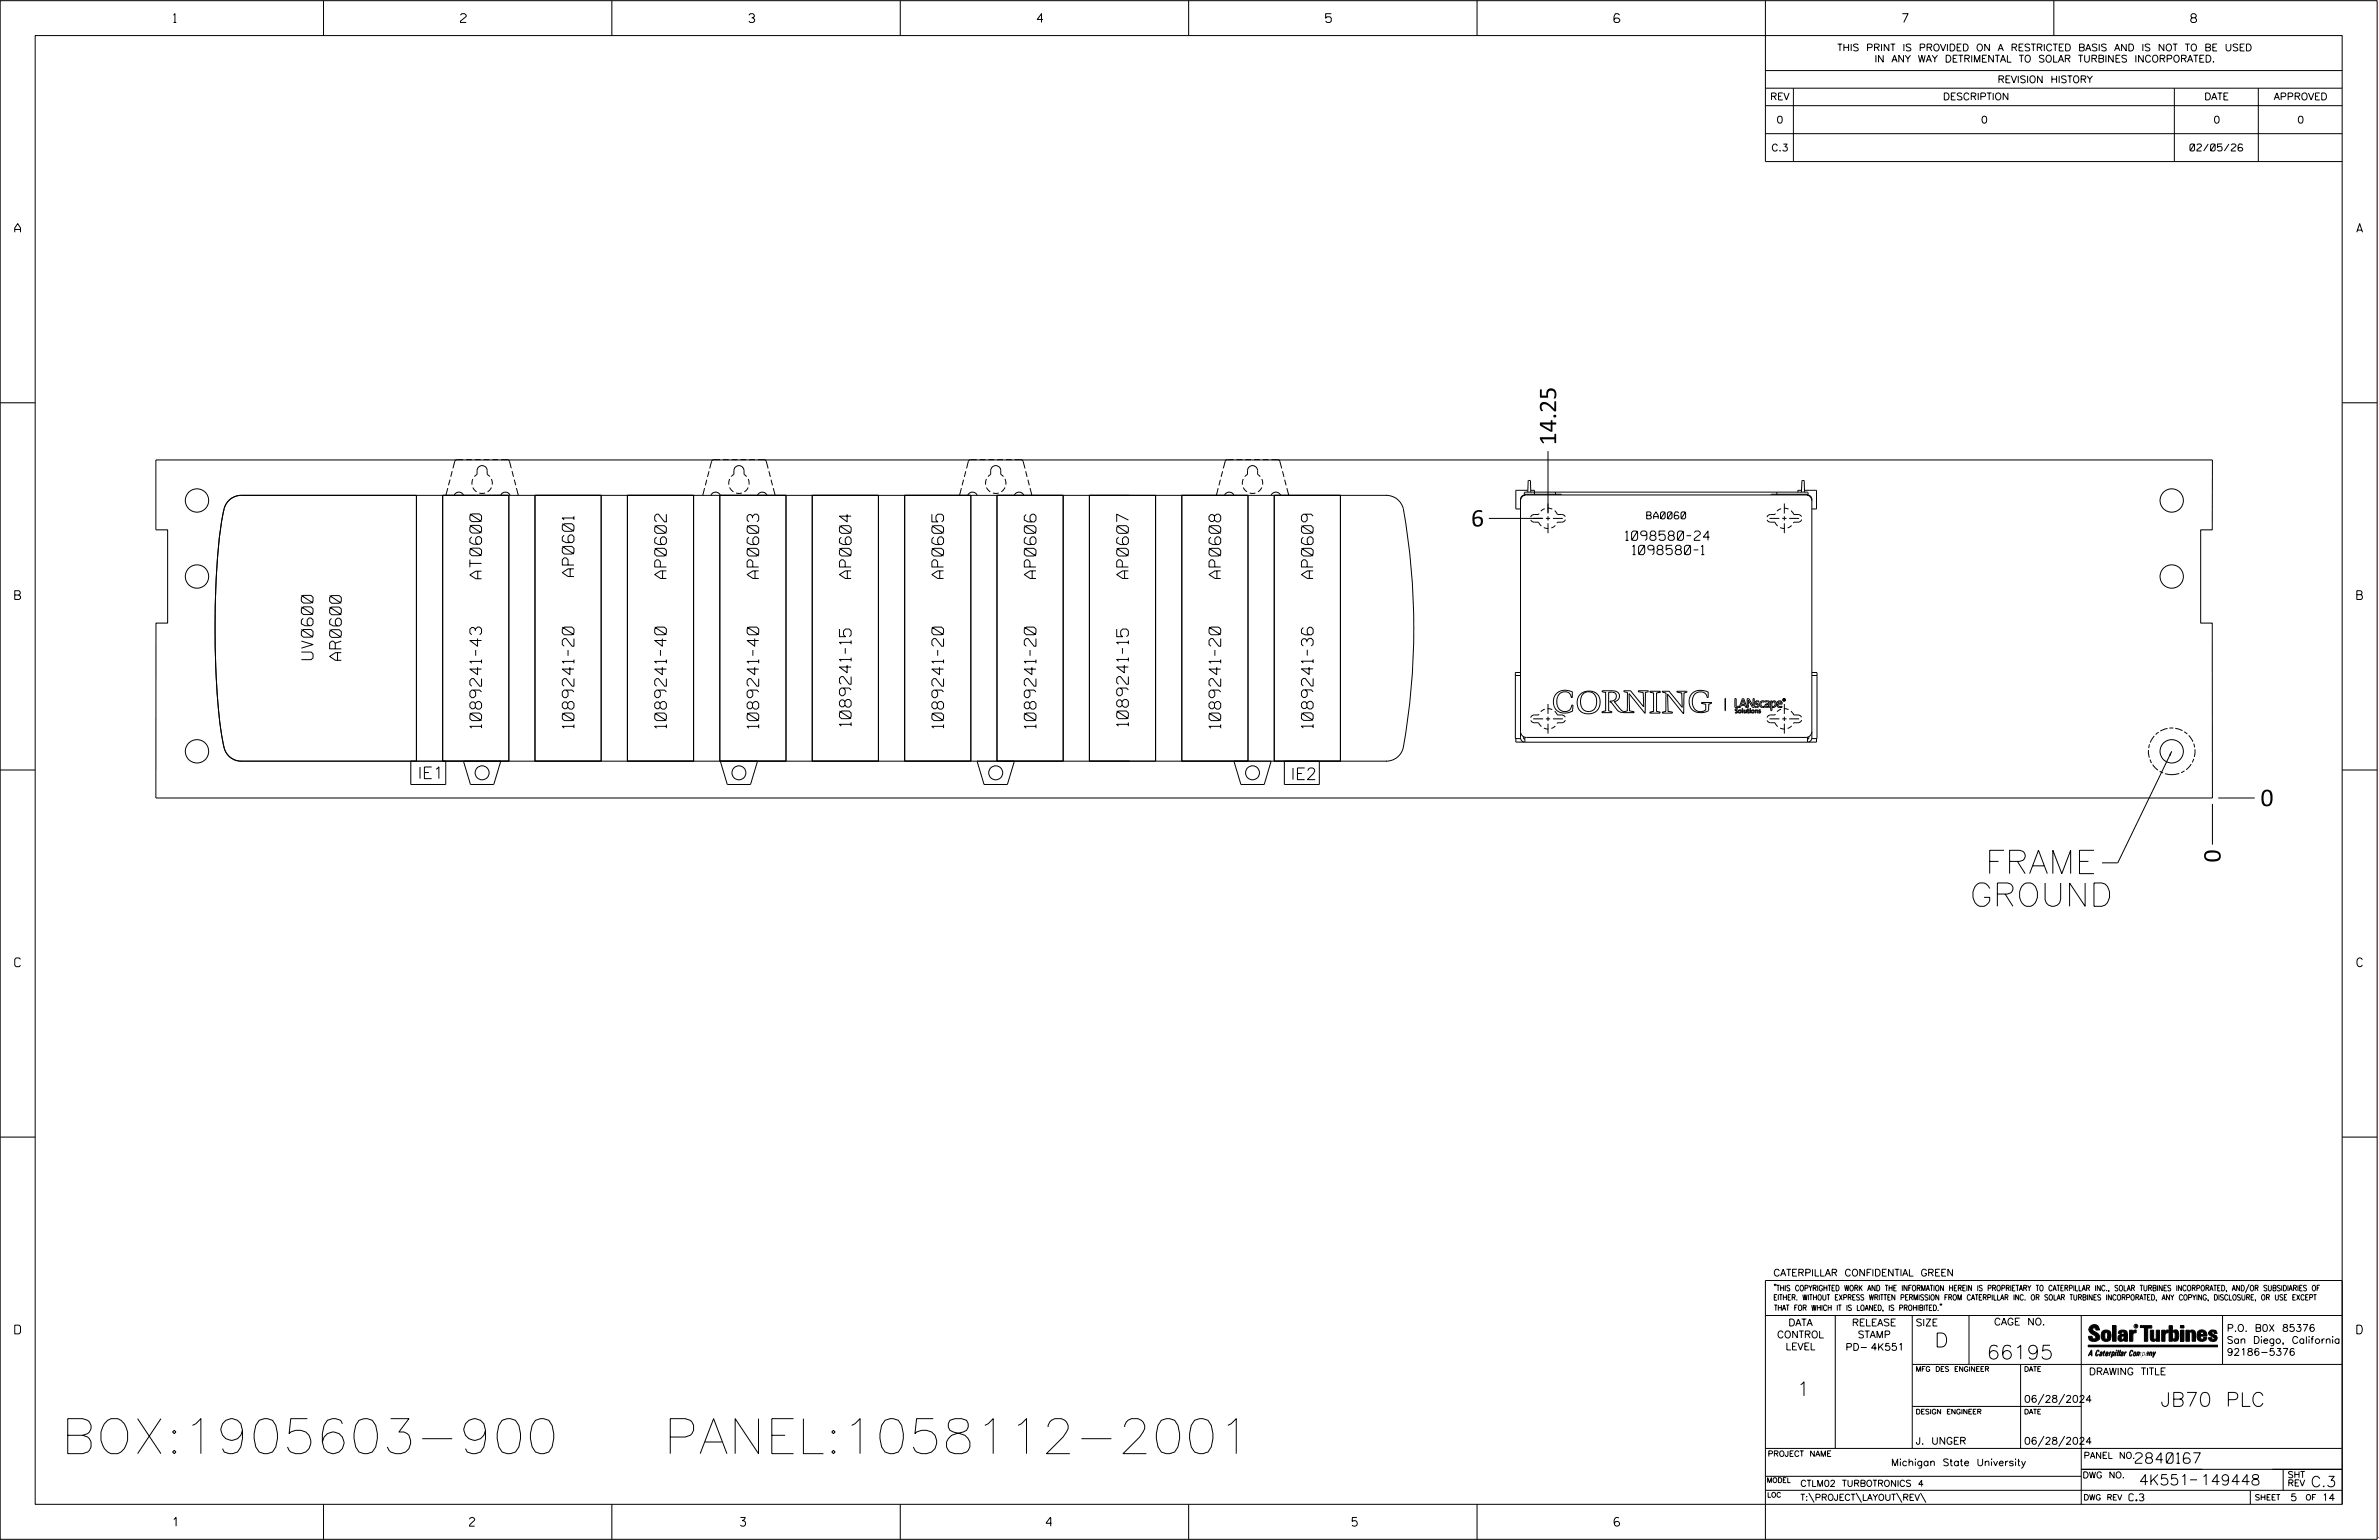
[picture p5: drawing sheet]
<svg xmlns="http://www.w3.org/2000/svg" width="864mm" height="559mm" viewBox="0 0 864 559" stroke-linecap="round" stroke-linejoin="round" font-family="sans-serif">
<defs><g id="words">
<g font-size="12.7">
<text x="22.2" y="527.5">BOX:1905603-900</text>
<text x="228" y="527.5">PANEL:1058112-2001</text>
</g>
<g font-size="8.5">
<text x="720.6" y="317">FRAME</text>
<text x="715" y="328.8">GROUND</text>
</g>
<g font-size="5.9">
<text x="564.9" y="161.6" transform="rotate(-90 564.9 161.6)">14.25</text>
<text x="820.6" y="292.5">0</text>
<text x="806.1" y="313" transform="rotate(-90 806.1 313)">0</text>
</g>
<g font-size="5.1">
<text x="702.3" y="488.8">D</text>
<text x="721.2" y="493.2">66195</text>
<text x="652.2" y="506.5">1</text>
<text x="784.3" y="510.3">JB70 PLC</text>
</g>
<g font-size="4.2">
<text x="208.3" y="209.2" transform="rotate(-90 208.3 209.2)">AP0601</text>
<text x="241.9" y="209.9" transform="rotate(-90 241.9 209.9)">AP0602</text>
<text x="275.4" y="209.9" transform="rotate(-90 275.4 209.9)">AP0603</text>
<text x="309" y="209.9" transform="rotate(-90 309 209.9)">AP0604</text>
<text x="342.5" y="209.9" transform="rotate(-90 342.5 209.9)">AP0605</text>
<text x="376.1" y="209.9" transform="rotate(-90 376.1 209.9)">AP0606</text>
<text x="409.6" y="209.9" transform="rotate(-90 409.6 209.9)">AP0607</text>
<text x="443.1" y="209.9" transform="rotate(-90 443.1 209.9)">AP0608</text>
<text x="476.7" y="209.9" transform="rotate(-90 476.7 209.9)">AP0609</text>
<text x="174.8" y="210" transform="rotate(-90 174.8 210)">AT0600</text>
<text x="113.6" y="239.4" transform="rotate(-90 113.6 239.4)">UV0600</text>
<text x="123.9" y="239.6" transform="rotate(-90 123.9 239.6)">AR0600</text>
<text x="309" y="263.5" transform="rotate(-90 309 263.5)">1089241-15</text>
<text x="409.6" y="263.5" transform="rotate(-90 409.6 263.5)">1089241-15</text>
<text x="174.8" y="264.2" transform="rotate(-90 174.8 264.2)">1089241-43</text>
<text x="208.3" y="264.2" transform="rotate(-90 208.3 264.2)">1089241-20</text>
<text x="241.9" y="264.2" transform="rotate(-90 241.9 264.2)">1089241-40</text>
<text x="275.4" y="264.2" transform="rotate(-90 275.4 264.2)">1089241-40</text>
<text x="342.5" y="264.2" transform="rotate(-90 342.5 264.2)">1089241-20</text>
<text x="376.1" y="264.2" transform="rotate(-90 376.1 264.2)">1089241-20</text>
<text x="443.1" y="264.2" transform="rotate(-90 443.1 264.2)">1089241-20</text>
<text x="476.7" y="264.1" transform="rotate(-90 476.7 264.1)">1089241-36</text>
<text x="151.7" y="282.5">IE1</text>
<text x="468.6" y="282.9">IE2</text>
</g>
<g font-size="3.8">
<text x="775.1" y="531">2840167</text>
<text x="776.5" y="538.9">4K551</text>
<text x="798.8" y="538.9">149448</text>
<text x="838.8" y="539.5">C.3</text>
</g>
<g font-size="3.4">
<text x="590.1" y="196.1">1098580-24</text>
<text x="592.7" y="201.3">1098580-1</text>
</g>
<g font-size="3.2">
<text x="63" y="8.2">1</text>
<text x="167.2" y="8.2">2</text>
<text x="271.8" y="8.2">3</text>
<text x="376.5" y="8.2">4</text>
<text x="481.2" y="8.2">5</text>
<text x="690.6" y="8.2">7</text>
<text x="795.3" y="8.2">8</text>
<text x="5.4" y="84.3">A</text>
<text x="855.5" y="84.3">A</text>
<text x="5.4" y="217.5">B</text>
<text x="855.6" y="217.5">B</text>
<text x="5.4" y="350.8">C</text>
<text x="855.6" y="350.8">C</text>
<text x="5.4" y="484">D</text>
<text x="855.6" y="484">D</text>
<text x="62.8" y="553.8">1</text>
<text x="170.4" y="553.8">2</text>
<text x="268.8" y="553.8">3</text>
<text x="379.8" y="553.8">4</text>
<text x="490.8" y="553.8">5</text>
<text x="585.9" y="553.8">6</text>
</g>
<g font-size="2.5">
<text x="666.9" y="18.5">THIS PRINT IS PROVIDED ON A RESTRICTED BASIS AND IS NOT TO BE USED</text>
<text x="680.5" y="22.6">IN ANY WAY DETRIMENTAL TO SOLAR TURBINES INCORPORATED.</text>
<text x="725.1" y="30">REVISION HISTORY</text>
<text x="642.6" y="36.3">REV</text>
<text x="705.3" y="36.3">DESCRIPTION</text>
<text x="800.2" y="36.3">DATE</text>
<text x="825.4" y="36.3">APPROVED</text>
<text x="644.9" y="44.7">0</text>
<text x="719.1" y="44.7">0</text>
<text x="803.5" y="44.7">0</text>
<text x="834" y="44.7">0</text>
<text x="643" y="54.8">C.3</text>
<text x="795" y="54.8">02/05/26</text>
<text x="597.8" y="188.3">BA0060</text>
<text x="643.8" y="463">CATERPILLAR CONFIDENTIAL GREEN</text>
<text x="645.1" y="485.5">CONTROL</text>
<text x="649.2" y="481.1">DATA</text>
<text x="672.3" y="481.1">RELEASE</text>
<text x="674.4" y="485.5">STAMP</text>
<text x="695.4" y="481.1">SIZE</text>
<text x="723.8" y="480.8">CAGE NO.</text>
<text x="808.4" y="483.1">P.O. B0X 85376</text>
<text x="648.2" y="489.8">LEVEL</text>
<text x="669.9" y="490">PD- 4K551</text>
<text x="808.4" y="487.5">San Diego, California</text>
<text x="808.4" y="491.8">92186-5376</text>
<text x="758.3" y="498.9">DRAWING TITLE</text>
<text x="734.8" y="508.9">06/28/2024</text>
<text x="695.4" y="524.1">J. UNGER</text>
<text x="734.8" y="524.1">06/28/2024</text>
<text x="686.5" y="531.9">Michigan State University</text>
<text x="772.8" y="544.6">C.3</text>
<text x="831.4" y="544.6">5</text>
<text x="842.9" y="544.6">14</text>
</g>
<g font-size="2.3">
<text x="756.4" y="529.2">PANEL NO.</text>
<text x="653.5" y="539.4">CTLM02 TURBOTRONICS 4</text>
<text x="756" y="536.3">DWG NO.</text>
<text x="830.4" y="539.3">REV</text>
<text x="830.4" y="536.2">SHT</text>
<text x="653.5" y="544.5">T:\PROJECT\LAYOUT\REV\</text>
</g>
<g font-size="2">
<text x="643.8" y="468.4">&quot;THIS COPYRIGHTED WORK AND THE INFORMATION HEREIN IS PROPRIETARY TO CATERPILLAR INC., SOLAR TURBINES INCORPORATED, AND/OR SUBSIDIARIES OF</text>
<text x="643.8" y="471.8">EITHER. WITHOUT EXPRESS WRITTEN PERMISSION FROM CATERPILLAR INC. OR SOLAR TURBINES INCORPORATED, ANY COPYING, DISCLOSURE, OR USE EXCEPT</text>
<text x="644" y="475.6">THAT FOR WHICH IT IS LOANED, IS PROHIBITED.&quot;</text>
<text x="641.7" y="528.5">PROJECT NAME</text>
<text x="756.3" y="544.3">DWG REV</text>
<text x="818.5" y="544.3">SHEET</text>
<text x="836.9" y="544.3">OF</text>
</g>
<g font-size="1.8">
<text x="695.4" y="497.6">MFG DES ENGINEER</text>
<text x="734.8" y="497.6">DATE</text>
<text x="695.4" y="513.1">DESIGN ENGINEER</text>
<text x="734.8" y="513.1">DATE</text>
<text x="641.3" y="538">MODEL</text>
<text x="641.5" y="543.3">LOC</text>
</g>
<text font-size=".9" x="775.1" y="481.7">R</text>
</g></defs>
<g fill="none" stroke="#000" stroke-width=".36">
<path d="M.1 .2h862.8v558.4h-862.8zM12.8 12.9h837.4v533h-837.4zM117.4 .2v12.7M222.1 .2v12.7M326.8 .2v12.7M431.5 .2v12.7M536.2 .2v12.7M587.9 5.5l-.5-.5h-1l-.5 1v1.7l.5 .4h1l.6-.4v-.6l-.6-.5h-1l-.5 .5M640.9 .2v58.4h209.3M745.6 .2v12.7M640.9 25.6h209.3M640.9 32h209.3"/>
<path d="M640.9 38.3h209.3M651 32v26.6M789.3 32v26.6M819.8 32v26.6M640.9 48.5h209.3M.1 146.2h12.7M850.2 146.2h12.7M56.6 166.9h746.5v25.4h-4.2v33.8h4.2v63.5h-746.5v-63.5h4.3v-33.8h-4.3zM151.2 179.7v96.5M160.7 179.7h24v96.5h-24zM160.7 179.7v96.5M162.6 177.1l-.7 2.5"/>
<path d="M163.4 174l-.6 2.1M164.1 171l-.5 2M164.9 179.6a1.86 1.86 0 0 1 1.7-1 1.86 1.86 0 0 1 1.6 1M168.1 166.8l-2.7 .2-1 2.9M169.2 166.8h2.1M171.7 176.9l1.3 1.6M171.7 173.8l-.4 2.1M172.4 166.8h2.1M174 178.9h2.1M175.5 166.8h2.2M177.8 172.9l-1-.7v-1.4a1.83 1.83 0 0 0-1.8-1.9 1.83 1.83 0 0 0-1.8 1.9v1.4l-1 .7M178.4 176.9l-1.4 1.6"/>
<path d="M178.4 173.8l.3 2.1M178.7 166.8h2.1M181.8 179.6a1.86 1.86 0 0 1 1.7-1 1.86 1.86 0 0 1 1.6 1M181.9 166.8l2.8 .2 .9 2.9M184.7 179.7v96.5M185.9 171l.5 2M186.7 174l.5 2.1M187.5 177.1l.6 2.5M194.2 179.7h24v96.5h-24zM194.2 179.7v96.5M218.2 179.7v96.5M227.8 179.7v96.5"/>
<path d="M227.8 179.7h24v96.5h-24zM251.8 179.7v96.5M255.8 177.1l-.7 2.6M256.6 174.1l-.6 2M257.4 171l-.6 2M258.1 179.6a1.86 1.86 0 0 1 1.7-1 1.86 1.86 0 0 1 1.6 1M261.3 179.7h24v96.5h-24zM261.3 179.7v96.5M261.4 166.8l-2.8 .2-1 3M262.4 166.8h2.1M264.9 176.9l1.3 1.6M264.9 173.8l-.3 2.1"/>
<path d="M265.6 166.8h2.1M267.2 178.9h2.1M268.8 166.8h2.1M271 172.9l-.9-.7v-1.4a1.83 1.83 0 0 0-1.8-1.9 1.83 1.83 0 0 0-1.9 1.9v1.4l-.9 .7M271.6 176.9l-1.4 1.6M271.6 173.8l.3 2.1M272 166.8h2M275 179.7a1.89 1.89 0 0 1 1.7-1.1 1.89 1.89 0 0 1 1.7 1.1M275.1 166.8l2.8 .2 .9 3M279.1 171l.5 2M279.9 174.1l.5 2M280.7 177.1l.7 2.6"/>
<path d="M285.3 179.7v96.5M294.9 179.7v96.5M294.9 179.7h24v96.5h-24zM318.9 179.7v96.5M328.4 179.7h24v96.5h-24zM328.4 179.7v96.5M349 177.1l-.7 2.6M349.8 174.1l-.6 2M350.6 171l-.5 2M351.3 179.6a1.86 1.86 0 0 1 1.7-1 1.86 1.86 0 0 1 1.7 1M352.4 179.7v96.5M354.6 166.8l-2.8 .2-.9 3"/>
<path d="M355.6 166.8h2.2M358.1 176.9l1.3 1.6M358.1 173.8l-.3 2.1M358.8 166.8h2.1M360.4 178.9h2.1M361.9 179.7h24v96.5h-24zM361.9 179.7v96.5M362 166.8h2.1M364.2 172.9l-.9-.7v-1.4a1.83 1.83 0 0 0-1.8-1.9 1.83 1.83 0 0 0-1.9 1.9v1.4l-.9 .7M364.8 173.8l.3 2.1M364.8 176.9l-1.3 1.6M365.2 166.8h2.1"/>
<path d="M368.2 179.7a1.86 1.86 0 0 1 1.7-1.1 1.86 1.86 0 0 1 1.7 1.1M368.3 166.8l2.8 .2 1 3M372.3 171l.6 2M373.1 174.1l.6 2M373.9 177.1l.7 2.6M385.9 179.7v96.5M395.5 179.7h24v96.5h-24zM395.5 179.7v96.5M419.5 179.7v96.5M429 179.7h24v96.5h-24zM429 179.7v96.5M442.2 177.1l-.6 2.6"/>
<path d="M443 174.1l-.5 2M443.8 171l-.5 2M444.5 179.6a1.86 1.86 0 0 1 1.7-1 1.86 1.86 0 0 1 1.7 1M447.8 166.8l-2.8 .2-.9 3M448.9 166.8h2.1M451.3 176.9l1.4 1.6M451.3 173.8l-.3 2.1M452 166.8h2.2M453 179.7v96.5M453.6 178.9h2.1M455.2 166.8h2.1M457.5 172.9l-1-.7v-1.4a1.83 1.83 0 0 0-1.8-1.9 1.83 1.83 0 0 0-1.8 1.9v1.4l-1 .7"/>
<path d="M458 173.8l.3 2.1M458 176.9l-1.3 1.6M458.4 166.8h2.1M461.4 179.7a1.89 1.89 0 0 1 1.7-1.1 1.89 1.89 0 0 1 1.8 1.1M461.5 166.8l2.8 .2 1 3M462.6 179.7v96.5M462.6 179.7h24v96.5h-24zM465.6 171l.5 2M466.3 174.1l.6 2M467.1 177.1l.7 2.6M486.6 179.7v96.5M503.2 179.7a6.4 6.4 0 0 1 6.2 4.8 246.1 246.1 0 0 1-.2 87.5 6.4 6.4 0 0 1-6 4.2"/>
<path d="M503.5 179.7h-416a6.8 6.8 0 0 0-6.5 6.7 277.7 277.7 0 0 0-2.8 50.6l.4 11 .9 11a72.8 72.8 0 0 0 2.3 13.5 6.4 6.4 0 0 0 5.7 3.7h416M553.3 179.4l.3-.8h102.5l.3 .8-.3 .2M553.3 179.4l.3 .2M553.3 179.4h13.3l.1 .2M553.7 179.6a1.58 1.58 0 0 0-1.7 1.6v86.5a1.63 1.63 0 0 0 1.5 1.6M554.6 178.6l.2-4.3 .8 .1 .1 4.2M554.6 177.9h-4.3v6.8h1.7M555.7 177.9h1.3v1.7M561.9 163.7v22.6M564.7 178.6v1M645 178.6v1M652.6 179.4v.2"/>
<path d="M654 177.9h-1.4v.7M655.1 178.6l-.2-4.3-.8 .1-.2 4.2M655.1 177.9h4.3v6.8h-1.7M656 179.6h.1M656.1 179.6a1.57 1.57 0 0 1 1.6 1.6v86.5a1.63 1.63 0 0 1-1.6 1.6M656.3 179.4h-13.3l-.1 .2M540.5 188.1h19.7M552 181.7a2.11 2.11 0 0 1 2.1-2.1h101.5a2.11 2.11 0 0 1 2.1 2.1M561.2 188.1h1.5M561.9 187.3v1.5M561.9 189.9v3.6M563.7 188.1h3.6"/>
<path d="M642.3 188.1h3.6M647 188.1h1.5M647.7 182.7v3.6M647.7 187.3v1.5M647.7 189.9v3.6M649.5 188.1h3.6M550.1 245.1h1.9M552 244h-1.9v24h1.9M561.9 255.4v3.6M564.9 251.8a4.7 4.7 0 0 1 5.9-.6v1.8h-.4a2.6 2.6 0 0 0-2.8-2 2.6 2.6 0 0 0-2.3 2.4l-.2 1a2.9 2.9 0 0 0 1.5 3.4 2.9 2.9 0 0 0 3.6-.8l.4-1.1h.4l-.1 1a1.18 1.18 0 0 1-1.3 1.6l-.5 .1a4.2 4.2 0 0 1-4.7-1.8 4.2 4.2 0 0 1 .5-5zM574.6 251.8a3 3 0 0 1 3.7-.3 3 3 0 0 1 1.3 3.5 2.96 2.96 0 0 1-3.3 3.2 2.96 2.96 0 0 1-2.5-3.7l.3-1.9zM581.6 250.7h4.2l1.6 .6 .5 .9-.2 1.2-.6 .8-1.1 .4 1.8 2.2a1.95 1.95 0 0 0 3 1v-5.5a1.05 1.05 0 0 0-1.3-1.3v-.4h1.6a2.54 2.54 0 0 1 2.1 1.6l3.5 4.3-.2-3.9a.95 .95 0 0 0 0-1 .95 .95 0 0 0-.9-.5l-.8-.1v-.4l3.4 .1 .1 .2a1.01 1.01 0 0 0-1 .5 1.01 1.01 0 0 0 0 1l-.1 6.4-5.8-7.1 .1 5.3a.76 .76 0 0 0 0 .9 .76 .76 0 0 0 .9 .2 .4 .4 0 0 1 .5 0 .4 .4 0 0 1 .1 .5h-3.8a4.4 4.4 0 0 1-3.6-2.8l-.7-.9-.4-.2v-.3l.9-.1a1.66 1.66 0 0 0 1.3-2.1 1.66 1.66 0 0 0-2.3-1 .91 .91 0 0 0-.4 1.3v4.2a1.04 1.04 0 0 0 0 1.2 1.04 1.04 0 0 0 1.1 .4v.3h-2.4a.68 .68 0 0 1-1.1-.3l.4-.1a.65 .65 0 0 0 .7-.1 .65 .65 0 0 0 .2-.8v-5.1a.77 .77 0 0 0 0-.9 .77 .77 0 0 0-1-.2l-.3-.1z"/>
<path d="M598.9 250.8h3.7v.4l-1.3 .3v6.6l1.2 .3 .1 .4M598.9 250.8l.1 .4 1.3 .3-.1 6.6-1.3 .3v.4h3.7M599 250.8h.1M602.6 258.7h.1M603.5 250.8h2.4l4.8 5.9-.2-5.2-1.7-.3v-.4h3.5a.44 .44 0 0 1-.1 .5 .44 .44 0 0 1-.5 .1l-.4 .1-.1 7.4-5.9-7.1 .2 6.3 1.6 .3v.4h-3.6v-.4l1.2-.3 .1-6.5-1.3-.4zM614.3 251.6l1.8-1 2.8 .1a1.16 1.16 0 0 1 1.2 .5 1.16 1.16 0 0 1 0 1.2v.6l-.4 .1a2.71 2.71 0 0 0-2.9-2 2.71 2.71 0 0 0-2.4 2.6l.2 2.5a2.75 2.75 0 0 0 4.6 1.2v-1.4a.45 .45 0 0 0-.1-.6 .45 .45 0 0 0-.6 0l-.8-.2v-.3h3.6v.3l-1 .3v1.5a1.04 1.04 0 0 1-.2 1 1.04 1.04 0 0 1-1 .4l-2.7 .1a4.1 4.1 0 0 1-2.1-6.9zM626.2 253.4l.2 4.5zM629.8 253.5h.4v2.8h1.2v.3l1.1-3.1h.5l1.2 3.2h-.5l-.3-.8h-1.3l-.3 .8h-2zM629.9 257.3l.8-.2-.6 .5 .7 .6-.3 .5h-.6l.7-.4-.6-.4zM630.1 257.5v.1M631 258.2h.1M631.9 258.1v.1"/>
<path d="M632.4 257h.2v1.7h-.2zM632.7 254h.1M632.7 254l.6 1.6h-1.1zM633 257.6h.2l.2 1 .3-.2 .1-.8h.2v1.1l-.2-.2-.4 .3-.3-.2zM634.3 253.5h.5l1.6 2.6v-2.6h.4v3.2h-.6l-1.6-2.7 .1 2.7h-.4zM634.4 257.2l.2-.1v.5h.4l-.4 .1 .3 1.1-.5-.2v-.9h-.2zM635.2 257.6h.2v1.1h-.2zM635.2 257.1l.2 .2zM637.1 255h.1M637.1 257.6l.3 .2 .3-.2 .3 .1 .1 1h-.2l-.3-1-.2 .2-.1 .8h-.2zM637.3 254.5l1.2-.1v.3l-.9 .1v.4a.85 .85 0 0 1 1 1 .85 .85 0 0 1-1.3 .5l-.2-.4 1-.1-.3-.5a.67 .67 0 0 1-.7-.4 .67 .67 0 0 1 .2-.8zM638.6 257.9l.5-.3a.45 .45 0 0 0-.7 .3 .45 .45 0 0 0 .5 .5"/>
<path d="M638.6 257.9l.6 .5-.3 .3h-.5l.5-.3M638.6 257.9h.1M638.9 258.4h.1M639.2 254.5l1.1-.2 .1 .4a.83 .83 0 0 0-1.2 .8 .83 .83 0 0 0 1.3 .7v.4a1.22 1.22 0 0 1-1.7-.4 1.22 1.22 0 0 1 .4-1.7zM640.9 254.3l1.4 .2 .2 2.2h-.4v-.5a.74 .74 0 0 1-.9 .6 .74 .74 0 0 1-.6-.9 .74 .74 0 0 1 1-.6h.5l-.1-.4-.5-.3-.7 .2zM641.1 255.9l1-.3a.57 .57 0 0 1-.4 .6 .57 .57 0 0 1-.7-.2zM642.1 256.2h.1M642.8 254.3h.4v.6a.93 .93 0 0 1 1.4-.4 .93 .93 0 0 1 .2 1.4l-.4 .6-1.2 .2v1.1h-.4zM643.6 254.7a.84 .84 0 0 1 .8 1 .84 .84 0 0 1-1.2 .6l.1-1.1zM645.4 254.5a.98 .98 0 0 1 1.1-.1 .98 .98 0 0 1 .5 1.1l-1.8 .1 .6 .7 1.1-.1v.4a1.28 1.28 0 0 1-1.8-.3 1.28 1.28 0 0 1 .3-1.8zM645.7 254.7h.6l.4 .4-1.3 .1zM647.6 254l.2 .2-.1-.2"/>
<path d="M647.7 253.8l-.2 .4v-.5l.3 .1M647.7 253.9h-.1M647.7 253.8v.1M647.7 254h.1M647.7 255.4v3.6M647.8 253.8l-.1 .2M647.8 253.8h.1M657.7 244h1.9v24h-1.9M657.7 245.1h1.9M.1 279.4h12.7M149.1 276.2v8.5h12.7v-8.5M168.2 276.2l2.6 8.5h8.4l2.6-8.5"/>
<path d="M261.5 276.2l2.5 8.5h8.5l2.5-8.5M354.7 276.2l2.5 8.5h8.5l2.5-8.5M447.9 276.2l2.6 8.5h8.4l2.5-8.5M466.2 276.2v8.5h12.7v-8.5M550.3 268v1.3h2.9M552 265.5a2.17 2.17 0 0 0 2.1 2.1h101.5a2.17 2.17 0 0 0 2.1-2.1M553 267.3l.1 .7 .4 .2M553.5 269.3h102.6M553.5 267.5v1.8M556.5 260.8h3.7M561.2 260.8h1.5M561.9 260.1v1.5"/>
<path d="M561.9 262.6v3.6M563.7 260.8h3.6M642.3 260.8h3.6M647 260.8h1.5M647.7 260.1v1.5M647.7 262.6v3.6M649.5 260.8h3.6M656.1 267.5v1.8M656.6 267.3v.7l-.5 .2M659.4 268v1.3h-3M788.4 272.6l-19.6 40.5h-5.7M850.2 279.4h12.7"/>
<path d="M803.1 291.7v14.8M805.3 289.6h13.2M.1 412.6h12.7M850.2 412.6h12.7M640.9 477.3h209.3M644.2 466.1l-.1 .4M644.7 466.1l-.2 .4M666.2 477.3v48.3M694.2 477.3v48.3M704.4 473.3l-.1 .4M704.8 473.3l-.1 .4M714.8 477.3v17.8"/>
<path d="M755.5 477.3v68.6M806.8 477.3v17.8M816.5 466l-1.4 3.1M850.2 464.6h-209.3v94M850.2 464.8v81.1M694.2 495.1h156M733.5 495.1v30.5M758.6 481.4a2.02 2.02 0 0 1 3.1-.1l.5 1.3h-1.3l-.2-.6-.4-.2-.6 .1-.1 .4 .4 .7a2.46 2.46 0 0 1 2.2 2.9 2.83 2.83 0 0 1-3.8 .3l-.3-1.3h1.3l.2 .7 .6 .3 .5-.2 .2-.5-.4-.6-1.9-1.2-.4-.9zM759.2 491.3h-.7l.7-1.2v1.9h.2l-.1-2.1-1.3 2.1 .5-.5h.7M761.3 490l.3-.2 .4 .3-.1 .3-.3-.4-.4 .3-.3 1.6h.4l.4-.5-.3 .6-.4 .1-.3-.4zM762.6 490.6l.5-.1-.1 1.4h-.9a.74 .74 0 0 1 .9-.8l-.3 .7-.5 .1 .2-.5 .6-.2v-.5l-.7 .2zM763 483.2a2.17 2.17 0 0 1 3.1 0l.3 1.4-.3 1.5a2.17 2.17 0 0 1-3.1 0l-.3-1.5z"/>
<path d="M763.6 490.5l.4-.4 .2 .6h-.3l-.3 .9 .2 .4-.3-.1zM764.1 483.7l.5-.4 .4 .3v2.2l-.4 .2-.5-.2zM764.6 491.1l.6 .2v-.7l-.4-.1-.4 .6-.1 .8h.6M764.6 491.1l-.1 .8h.4M764.6 482.6v.8M764.8 490.7l.4 .1v.3h-.6zM765 491.5l-.1 .4zM766 490.5l-.5 1.5zM766 490.8l.4-.3-.4 .4M766.9 481h1.3v5.7h-1.3zM767 490.8l.5 .1-.3 .8-.4 .2zM767.3 490.5h-.5l-.5 2"/>
<path d="M767.3 490.5a.8 .8 0 0 1 .2 1 .8 .8 0 0 1-.9 .4l-.1 .6M767.3 490.5l-.1 .2M768.1 490.5l-.4 1.5zM768.2 489.9h.3l-.1 .2h-.2zM769 489.9l-.5 2.1zM769.7 489.9l-.6 2.1zM770.1 491.4l.5-.3-.5 .8zM770.4 491.9h.1M770.6 491.1l.1-.4-.7 .2 .1-.3 .6-.1 .2 .3-.5 1.1M770.6 491.1a.74 .74 0 0 0-.8 .8h.6M771 484.8h-.7l-.3 .6 .4 .7 .5-.3 .1-2.4h-.8l-.1 .4h-1.2a1.71 1.71 0 0 1 1.8-1.3 1.71 1.71 0 0 1 1.6 1.4v2.8h-1.1l-.1-.6M771 484.2l-1.5 .1a1.41 1.41 0 0 0 0 2.4l.5 .1 1.1-.7"/>
<path d="M771.2 486.1h-.1M771.4 490.5l.1 .3 .4-.3-.9 1.5zM771.5 490.8h.1M773 482.7h1.2v.5l.5-.5 .7-.1v1h-.6l-.5 .4-.1 2.7h-1.2zM773.3 490.3l.6-.4 .4 .2-.1 .4-.3-.4a1.28 1.28 0 0 0-.5 1.8l.6-.4-.1 .4-.8 .1zM774.7 490.8l.5-.3a.88 .88 0 0 1 .2 .9 .88 .88 0 0 1-.7 .7l-.2-.2zM774.8 490.9h.5l-.3 1h-.3l-.2-.2zM775.2 490.5l-.1 .2M776.8 481h4.3v.9h-1.5v4.8h-1.3M776.8 490.6l-.8 .2v-.3l-.4 1.5 .8-1.3v1.3l.3-1.2M779.3 491.1h.4M779.6 490.5h.3l-.3 1.4"/>
<path d="M779.6 490.7h.2l-.1 .4M779.7 491.1l-.1 .4M779.7 491.1l-.4 .2M780.1 492l.4-1.5 .1 .3 .3-.3 .3 .2-.3 1.3v-1.3l-.7 1.3M780.6 482.7h1.2v2.7l.1 .4 .4 .3 .4-.7v-2.7h1.2l.1 4h-1.3v-.5l-1.1 .6-.7-.3-.3-.7zM781.6 492.5l1-2-.8 1.3-.2-1.3-.2 2M784.7 482.7h1.2v.5l.5-.5 .7-.1v1h-.5l-.6 .4-.1 2.7h-1.2zM787.4 481h1.2v2a1.4 1.4 0 0 1 2.2 .2l.1 1.4-.4 1.9-1.5 .1-.4-.5v-1l.5 .9 .5-.3v-2.1l-.5-.4-.5 .7v2.8h-1.2zM791.5 482.7h1.3v4h-1.3zM791.5 481h1.3v.9h-1.3zM793.5 482.7h1.3v.4l.7-.5 1.1 .2 .4 .6v3.3h-1.2l-.3-3.4-.7 .2v3.2h-1.3zM794.8 483.1h.1"/>
<path d="M797.7 483.2a1.92 1.92 0 0 1 2.4-.5 1.92 1.92 0 0 1 1 2.1h-2.3v.8l.6 .5 .5-.3v-.5h1.2a1.83 1.83 0 0 1-2.1 1.4 1.83 1.83 0 0 1-1.5-2.1zM798.8 484.2v.6M799.1 483.4h.6l.2 .8h-1.1zM804.6 482.9a1.84 1.84 0 0 0-2.9 .8 3.3 3.3 0 0 0 2.2 1.9l-.5 .5-.4-.3-.1-.4h-1.2l.1 .6a1.92 1.92 0 0 0 2.9 .4M804.9 483.8h-1.2l-.2-.6-.5 .1-.1 .3 .1 .3 1.8 .9M805.1 488.1h-47.1v.6h47.1M694.2 510.3h61.3M742 505.8l-2.2 3.9M749.5 505.8l-2.2 3.9M640.9 525.6h209.2M640.9 535.7h114.6M742 521.1l-2.2 3.8"/>
<path d="M749.5 521.1l-2.2 3.8M755.5 533.2h94.7M795 537h2.6M828.8 533.2v7.6M117.4 545.9v12.7M222.1 545.9v12.7M326.8 545.9v12.7M431.5 545.9v12.7M536.2 545.9v12.7M640.9 540.8h209.3M656.6 541.7l2 3.5M673.8 541.7l1.9 3.5"/>
<path d="M688.4 541.7l2 3.5M697.2 541.7l1.9 3.5M816.9 541v4.9M863.5 558h.1"/>
<circle cx="71.5" cy="181.6" r="4.2"/>
<circle cx="788.4" cy="181.6" r="4.2"/>
<circle cx="71.5" cy="209.2" r="4.2"/>
<circle cx="788.4" cy="209.2" r="4.2"/>
<circle cx="576.7" cy="254.9" r="4.2"/>
<circle cx="631.5" cy="258.2" r=".39"/>
<circle cx="631.6" cy="258.1" r=".59"/>
<circle cx="636.2" cy="258.2" r=".38"/>
<circle cx="636.2" cy="258.2" r=".59"/>
<circle cx="647.6" cy="254" r=".51"/>
<circle cx="647.6" cy="254" r=".37"/>
<circle cx="71.5" cy="272.6" r="4.2"/>
<circle cx="788.4" cy="272.6" r="4.2"/>
<circle cx="175" cy="280.4" r="2.54"/>
<circle cx="268.2" cy="280.4" r="2.53"/>
<circle cx="361.5" cy="280.4" r="2.54"/>
<circle cx="454.7" cy="280.4" r="2.53"/>
<circle cx="775.4" cy="481.2" r=".69"/>
</g>
<g fill="#000">
<path d="M788.4 272.6l-.5 1.7-.5-.3zM768.1 490.5l-.4 1.5zM768.2 489.9h.3l-.1 .2h-.2zM769 489.9l-.5 2.1zM769.7 489.9l-.6 2.1zM791.5 481h1.3v.9h-1.3zM791.5 482.7h1.3v4h-1.3zM758 488.1h47.1v.6h-47.1z"/>
<path d="M535.4 185.6a4.4 4.4 0 0 0 0 5.3 1.92 1.92 0 0 0 2.8-.8 1.92 1.92 0 0 0-1.3-2.7l-1.6 .4a2.03 2.03 0 0 1 2.8-2 .64 .64 0 0 0-.3-.7 .64 .64 0 0 0-.7 0zM535.3 188.4a1.27 1.27 0 0 1 2.2 .4 1.27 1.27 0 0 1-1.6 1.6l-.5-.7z" fill-rule="evenodd"/>
<path d="M759.2 489.9l-1.2 2.1 .5-.5h.7v.5h.2zM759.2 490.1v1.2h-.7z" fill-rule="evenodd"/>
<path d="M758.6 481.4a2.02 2.02 0 0 1 3.1-.1l.5 1.3h-1.3l-.2-.6-.4-.2-.6 .1-.1 .4 .4 .7a2.46 2.46 0 0 1 2.2 2.9 2.83 2.83 0 0 1-3.8 .3l-.3-1.3h1.3l.2 .7 .6 .3 .5-.2 .2-.5-.4-.6-1.9-1.2-.4-.9z" fill-rule="evenodd"/>
<path d="M761.3 490l.3-.2 .4 .3-.1 .3-.3-.4-.4 .3-.3 1.6h.4l.4-.5-.3 .6-.4 .1-.3-.4z" fill-rule="evenodd"/>
<path d="M762.6 490.6l.5-.1-.1 1.4h-.9a.74 .74 0 0 1 .9-.8l-.6 .3-.2 .5 .5-.1 .3-.6v-.5l-.7 .2z" fill-rule="evenodd"/>
<path d="M763.6 490.5l.4-.4 .2 .6h-.3l-.3 .9 .2 .4-.3-.1z" fill-rule="evenodd"/>
<path d="M764.8 490.5l.5 .3-.1 .5h-.6l.6-.2v-.3l-.4-.1-.3 1.2h.4l.3-.4-.6 .6-.3-.2v-.4z" fill-rule="evenodd"/>
<path d="M763 483.2a2.17 2.17 0 0 1 3.1 0l.3 1.4-.3 1.5a2.17 2.17 0 0 1-3.1 0l-.3-1.5zM764.1 483.7v2.1l.5 .2 .4-.2v-2.2l-.4-.3z" fill-rule="evenodd"/>
<path d="M766 490.5v.3l.4-.1-.4 .2-.5 1.1z" fill-rule="evenodd"/>
<path d="M766.8 490.5l-.5 2 .3-.6a.71 .71 0 0 0 .9-.5 .71 .71 0 0 0-.4-.9zM767 490.8l.5 .1-.3 .8-.4 .2z" fill-rule="evenodd"/>
<path d="M766.9 481h1.3v5.7h-1.3z" fill-rule="evenodd"/>
<path d="M770.1 490.6l.6-.1 .2 .3-.4 1.2-.5 .1-.2-.5 .3-.5h.5l-.7 .5v.3l.4-.1 .4-.9-.5-.2-.2 .2z" fill-rule="evenodd"/>
<path d="M769.4 482.8l-.5 1h1.2l.1-.4h.8v.8l-1.5 .1a1.41 1.41 0 0 0 0 2.4l.5 .1 1.1-.7 .1 .6h1.1v-2.8a1.79 1.79 0 0 0-2.4-1.2zM770.3 484.8h.7l-.1 1-.5 .3-.4-.7z" fill-rule="evenodd"/>
<path d="M771.4 490.5l.1 .3 .4-.3-.9 1.5z" fill-rule="evenodd"/>
<path d="M773 482.7h1.2v.5l.5-.5 .7-.1v1h-.6l-.5 .4-.1 2.7h-1.2z" fill-rule="evenodd"/>
<path d="M773.3 490.3l.6-.4 .4 .2-.1 .4-.3-.4a1.28 1.28 0 0 0-.5 1.8l.6-.4-.3 .5h-.6z" fill-rule="evenodd"/>
<path d="M774.7 490.8l-.2 1.1h.7a.96 .96 0 0 0 0-1.4zM774.8 490.9h.5l-.1 .6-.5 .4-.2-.2z" fill-rule="evenodd"/>
<path d="M776 490.5v.3l.4-.3 .2 .3 .7-.2-.3 1.4v-1.3l-.6 1.3v-1.3l-.8 1.3z" fill-rule="evenodd"/>
<path d="M776.8 481h4.3v.9h-1.5v4.8h-1.3v-4.8h-1.5z" fill-rule="evenodd"/>
<path d="M777.9 490.5l-.5 2 .3-.6a.71 .71 0 0 0 .9-.5 .71 .71 0 0 0-.4-.9zM778.1 490.8l.3-.1 .1 .4-.5 .8-.2-.5z" fill-rule="evenodd"/>
<path d="M779.3 490.6l.6-.1-.3 1.5-.7-.1a.67 .67 0 0 1 .8-.8l-.6 .3-.1 .5 .4-.1 .4-.9-.4-.2-.3 .2z" fill-rule="evenodd"/>
<path d="M780.5 490.5l.1 .3 .3-.3 .3 .2-.3 1.3v-1.3l-.8 1.3z" fill-rule="evenodd"/>
<path d="M780.6 482.7h1.2v2.7l.1 .4 .4 .3 .4-.7v-2.7h1.2l.1 4h-1.3v-.5l-1.1 .6-.7-.3-.3-.7z" fill-rule="evenodd"/>
<path d="M781.6 490.5l.2 1.3 .8-1.3-1.2 2z" fill-rule="evenodd"/>
<path d="M784.7 482.7h1.2v.5l.5-.5 .7-.1v1h-.5l-.6 .4-.1 2.7h-1.2z" fill-rule="evenodd"/>
<path d="M787.4 481h1.2v2a1.4 1.4 0 0 1 2.2 .2l.1 1.4-.4 1.9-1.5 .1-.4-.5v-1l.5 .9 .5-.3v-2.1l-.5-.4-.5 .7v2.8h-1.2z" fill-rule="evenodd"/>
<path d="M793.5 482.7h1.3v.4a1.29 1.29 0 0 1 2.2 .3v3.3h-1.2l-.3-3.4-.7 .2v3.2h-1.3z" fill-rule="evenodd"/>
<path d="M797.7 483.2a1.92 1.92 0 0 1 2.4-.5 1.92 1.92 0 0 1 1 2.1h-2.3v.8l.6 .5 .5-.3v-.5h1.2a1.83 1.83 0 0 1-2.1 1.4 1.83 1.83 0 0 1-1.5-2.1zM799.1 483.4l-.3 .8h1.1l-.2-.8z" fill-rule="evenodd"/>
<path d="M801.9 483.2a1.94 1.94 0 0 1 3 .1v.5h-1.2l-.2-.6-.5 .1-.1 .3 .1 .3 1.8 .9a1.2 1.2 0 0 1 .1 1.3 1.2 1.2 0 0 1-1.2 .7l-1.6-.4-.4-1h1.2l.1 .4 .4 .3 .5-.5a3.3 3.3 0 0 1-2.2-1.9z" fill-rule="evenodd"/>
<circle cx="761.4" cy="492" r=".07"/>
<circle cx="762.2" cy="485.1" r=".07"/>
<circle cx="769.3" cy="492" r=".07"/>
<circle cx="773.1" cy="486.7" r=".07"/>
<circle cx="791.5" cy="486.7" r=".07"/>
<circle cx="791.5" cy="481" r=".07"/>
<circle cx="794.8" cy="486.7" r=".07"/>
</g>
<path d="M788.4 281.1a8.5 8.5 0 0 0 7.4-12.5 8.5 8.5 0 0 0-14.5-.7 8.5 8.5 0 0 0 6.2 13.2h.9" fill="none" stroke="#000" stroke-width=".36" stroke-dasharray="2.8 .7 1.4 .7" stroke-linecap="butt"/>
<g fill="none" stroke="#000" stroke-width=".36" stroke-dasharray="1.7 1.1" stroke-linecap="butt">
<path d="M557 186.7h1.5M557 186.7a1.39 1.39 0 0 0-1.4 1.4 1.39 1.39 0 0 0 1.4 1.4M558.5 189.5h-1.5M558.5 189.5a3.7 3.7 0 0 0 3.4 2.3 3.7 3.7 0 0 0 3.5-2.3M565.4 186.7h1.5M565.4 186.7a3.7 3.7 0 0 0-3.5-2.3 3.7 3.7 0 0 0-3.4 2.3M566.9 189.5h-1.5M566.9 189.5a1.39 1.39 0 0 0 1.4-1.4 1.39 1.39 0 0 0-1.4-1.4M642.8 186.7h1.5M642.8 186.7a1.39 1.39 0 0 0-1.5 1.4 1.39 1.39 0 0 0 1.5 1.4M644.3 189.5h-1.5M644.3 189.5a3.7 3.7 0 0 0 3.4 2.3 3.7 3.7 0 0 0 3.5-2.3"/>
<path d="M651.2 186.7a3.7 3.7 0 0 0-3.5-2.3 3.7 3.7 0 0 0-3.4 2.3M651.2 186.7h1.5M652.7 189.5a1.39 1.39 0 0 0 1.4-1.4 1.39 1.39 0 0 0-1.4-1.4M652.7 189.5h-1.5M557 259.4h1.5M557 259.4a1.41 1.41 0 0 0-1.4 1.4 1.41 1.41 0 0 0 1.4 1.5M565.4 259.4h1.5M565.4 259.4a3.7 3.7 0 0 0-3.5-2.3 3.7 3.7 0 0 0-3.4 2.3M642.8 259.4h1.5M642.8 259.4a1.41 1.41 0 0 0-1.4 1.4 1.41 1.41 0 0 0 1.4 1.5M651.2 259.4h1.5M651.2 259.4a3.7 3.7 0 0 0-3.5-2.3 3.7 3.7 0 0 0-3.4 2.3"/>
<path d="M558.5 262.3h-1.5M558.5 262.3a3.7 3.7 0 0 0 3.4 2.2 3.7 3.7 0 0 0 3.5-2.2M566.9 262.3h-1.5M566.9 262.3a1.41 1.41 0 0 0 1.4-1.5 1.41 1.41 0 0 0-1.4-1.4M644.3 262.3h-1.5M644.3 262.3a3.7 3.7 0 0 0 3.4 2.2 3.7 3.7 0 0 0 3.5-2.2M652.7 262.3h-1.5M652.7 262.3a1.41 1.41 0 0 0 1.4-1.5 1.41 1.41 0 0 0-1.4-1.4"/>
</g>
<use href="#words"/>
</svg>
